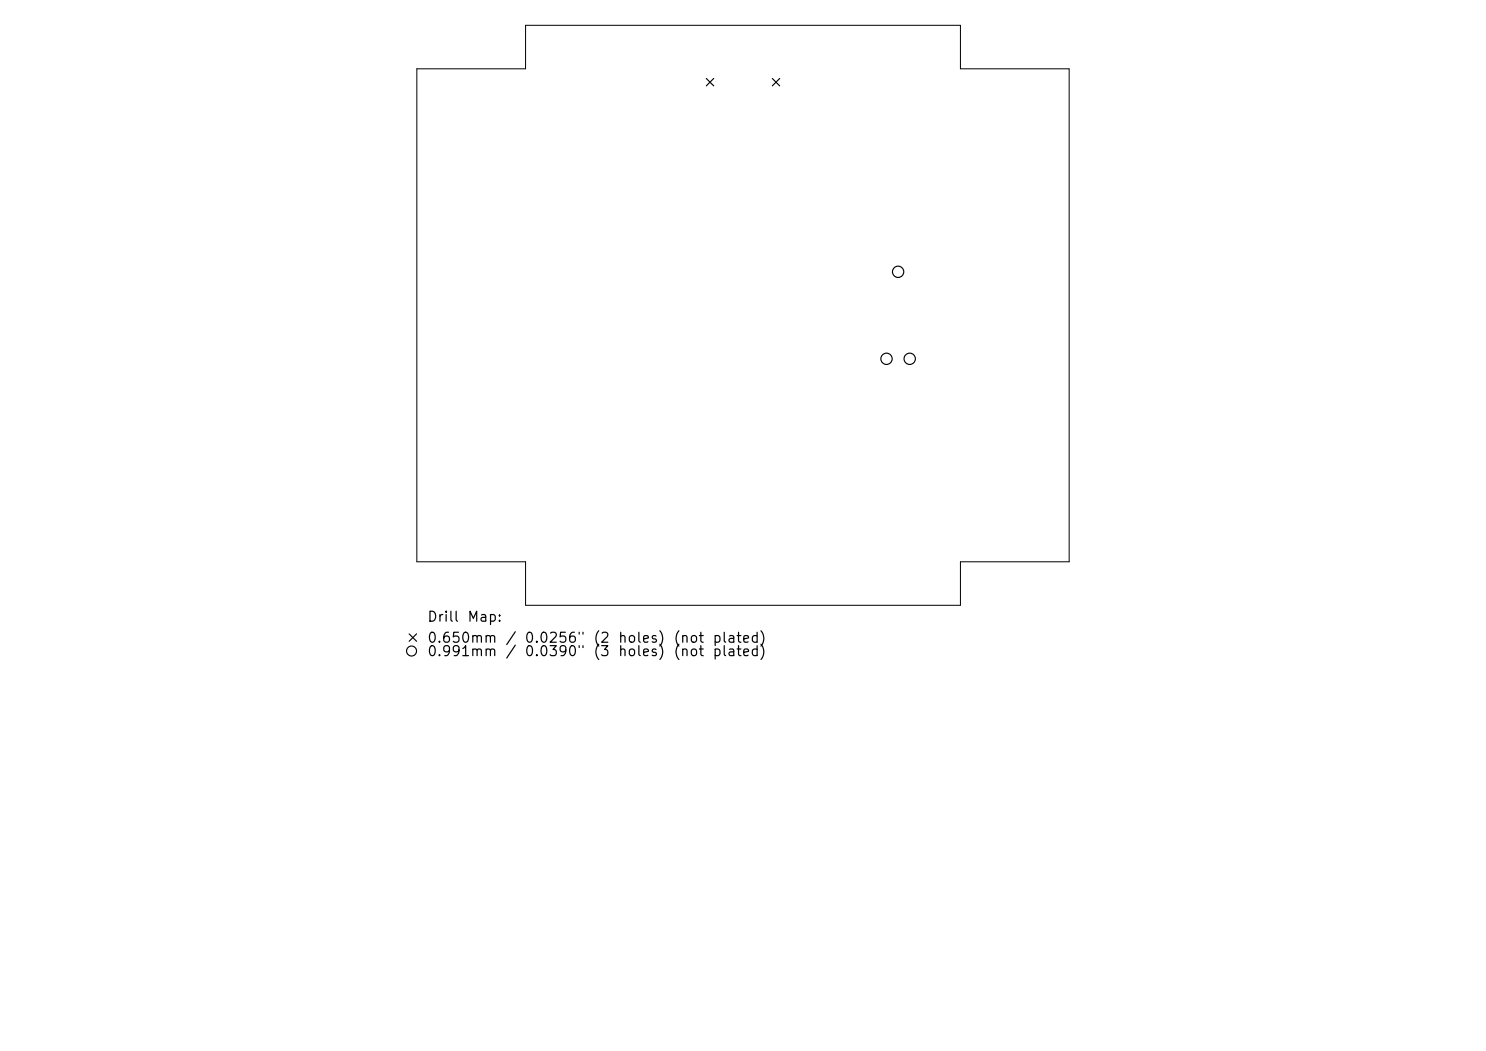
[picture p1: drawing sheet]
<svg xmlns="http://www.w3.org/2000/svg" width="297mm" height="210mm" viewBox="0 0 297 210" stroke-linecap="round" stroke-linejoin="round" font-family="sans-serif">
<defs><g id="words">
<g font-size="2">
<text x="85.3" y="124.7">Drill</text>
<text x="93.3" y="124.7">Map:</text>
<text x="85.3" y="128.9">0.650mm</text>
<text x="85.3" y="131.6">0.991mm</text>
<text x="100.9" y="128.9">/</text>
<text x="100.9" y="131.6">/</text>
<text x="104.7" y="128.9">0.0256&quot;</text>
<text x="104.7" y="131.6">0.0390&quot;</text>
<text x="118.4" y="128.9">(2</text>
<text x="118.4" y="131.6">(3</text>
<text x="123.4" y="128.9">holes)</text>
<text x="123.4" y="131.6">holes)</text>
<text x="134.4" y="128.9">(not</text>
<text x="134.4" y="131.6">(not</text>
<text x="142.3" y="128.9">plated)</text>
<text x="142.3" y="131.6">plated)</text>
</g>
</g></defs>
<path d="M83.3 13.7h21.7v-8.6h87v8.6h21.7v98.6h-21.7v8.6h-87v-8.6h-21.7z" fill="none" stroke="#000" stroke-width=".2"/>
<g fill="none" stroke="#000" stroke-width=".23">
<path d="M141.2 15.7l1.4 1.5M142.6 15.7l-1.4 1.5M154.4 15.7l1.4 1.5M155.8 15.7l-1.4 1.5M81.8 126.7l1.5 1.4M83.3 126.7l-1.5 1.4"/>
<circle cx="179.5" cy="54.3" r="1.13"/>
<circle cx="177.2" cy="71.7" r="1.13"/>
<circle cx="181.8" cy="71.7" r="1.13"/>
<circle cx="82.3" cy="130.1" r="1"/>
</g>
<use href="#words"/>
</svg>
